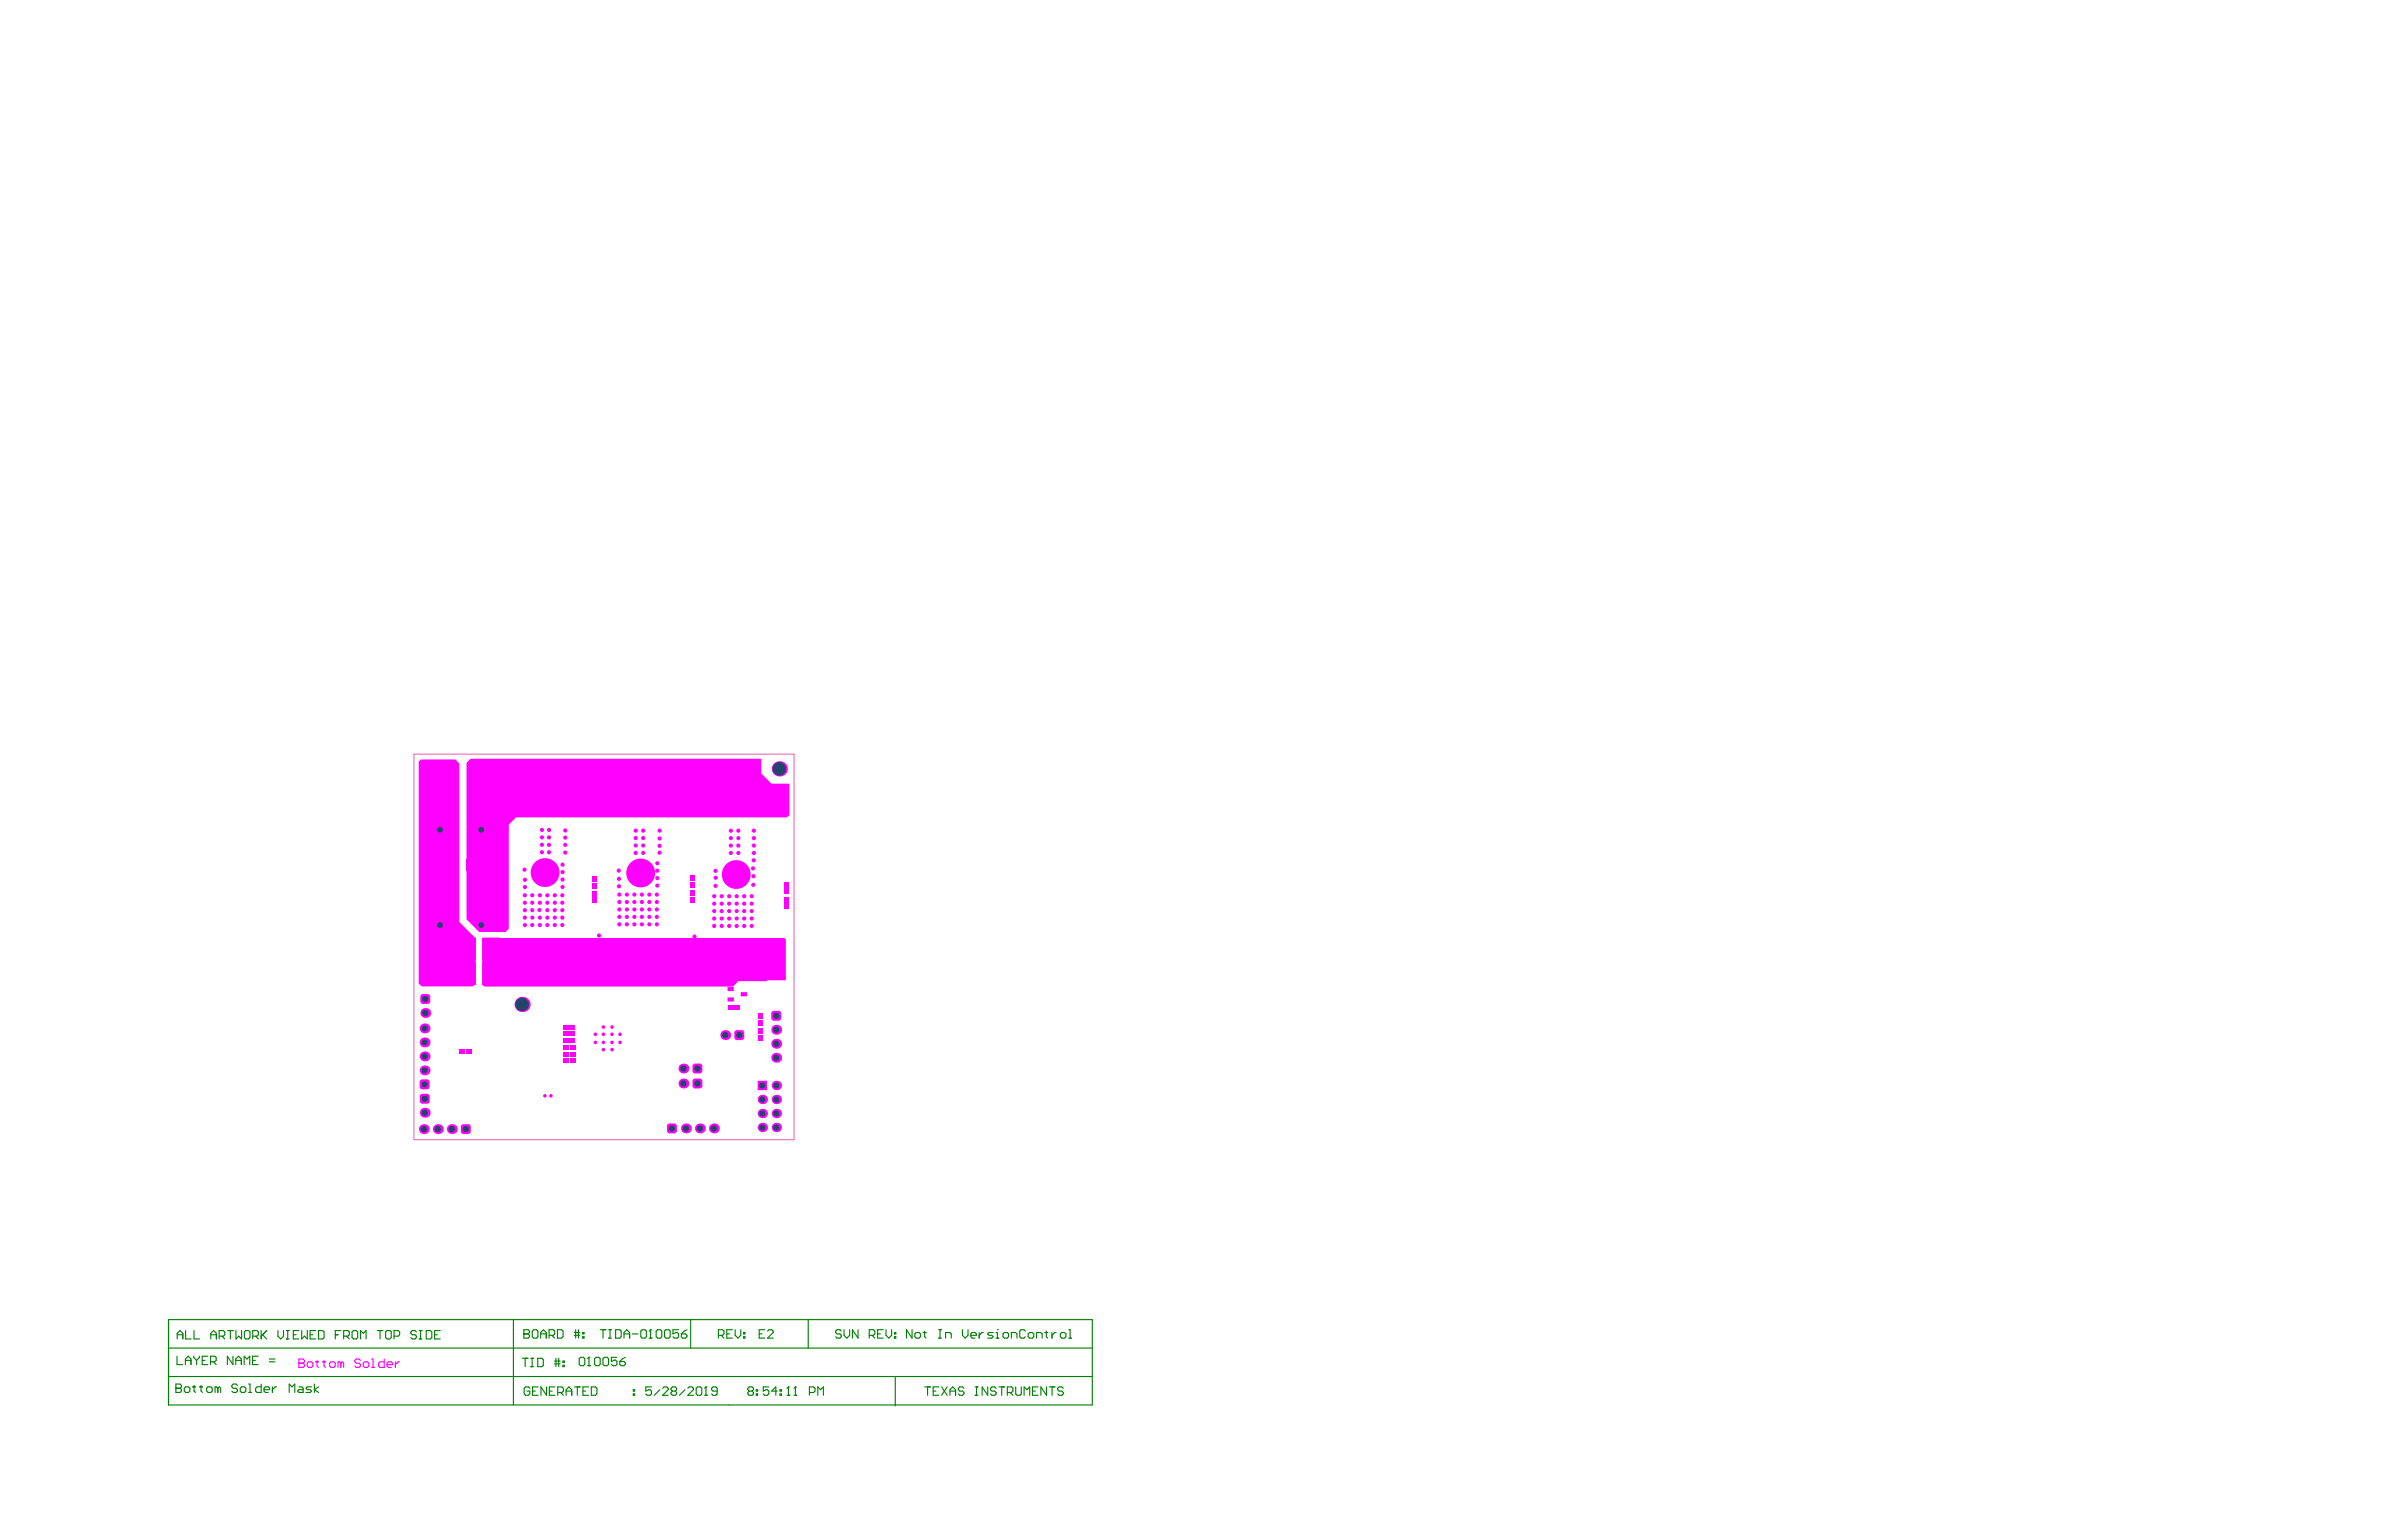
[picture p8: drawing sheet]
<svg xmlns="http://www.w3.org/2000/svg" width="432mm" height="279mm" viewBox="0 0 432 279" stroke-linecap="round" stroke-linejoin="round" font-family="sans-serif">
<path d="M75 136.7h68.9v70h-68.9z" fill="none" stroke="#e85dac" stroke-width=".18"/>
<g fill="none" stroke="#008000" stroke-width=".2">
<path d="M30.5 239.3h167.5v15.4h-167.5zM93.1 239.3v15.4M125.2 239.3v5.1M146.5 239.3v5.1M30.5 249.6h167.5M30.5 244.4h167.5M31.9 251.7h.1M31.9 251h.7l.3 .2v.3l-.3 .2 .3 .3v.2l-.3 .3h-.7zM31.9 251.7h.7M32.1 245.9v1.5h1M32.1 242.8v-1l.5-.5 .5 .5v1M32.1 242h1"/>
<path d="M33.6 247.4v-1l.5-.5 .5 .5v1M33.6 246.7h1M33.6 241.3v1.5h1.1M33.7 251.5h.5l.2 .2v.5l-.2 .3h-.5l-.3-.3v-.5zM34.9 251.5h.5M35.1 245.9v.3l.5 .5M35.2 241.3v1.5h1M35.2 251.2v1l.2 .3M35.6 246.7v.7M36.1 245.9v.3l-.5 .5M36.2 251.5h.5M36.4 251.2v1l.3 .3"/>
<path d="M36.7 246.7h.5M37.7 245.9h-1v1.5h1M37.7 251.5h.5l.3 .2v.5l-.3 .3h-.5l-.2-.3v-.5zM38.2 246.9h.7l.3-.2v-.5l-.3-.3h-.7v1.5M38.2 242.8v-1l.5-.5 .5 .5v1M38.2 242h1M38.7 246.9l.5 .5M39.5 251.7l.2-.2 .3 .2v.8M39.5 251.7l-.3-.2h-.2v1M39.5 251.7v.8M39.7 242.3h.8l.2-.3v-.5l-.2-.2h-.8v1.5M40.2 242.3l.5 .5"/>
<path d="M41.3 241.3h1M41.8 241.3v1.5M42.2 245.9v1.5l-1-1.5v1.5M42.7 246.7h1.1M42.7 247.4v-1l.5-.5 .6 .5v1M42.8 241.3v1.5l.5-.5 .5 .5v-1.5M43 251.2l-.2-.2h-.5l-.3 .2v.3l.3 .2h.5l.2 .3v.2l-.2 .3h-.5l-.3-.3M43.8 251.5h.5l.3 .2v.5l-.3 .3h-.5l-.3-.3v-.5zM44.3 247.4v-1.5l.5 .5 .5-.5v1.5M44.3 241.5l.3-.2h.5l.2 .2v1l-.2 .3h-.5l-.3-.3zM45.1 252.5h.5M45.1 251h.2v1.5"/>
<path d="M45.8 246.7h.5M45.8 242.3h.8l.2-.3v-.5l-.2-.2h-.8v1.5M46.3 242.3l.5 .5M46.8 245.9h-1v1.5h1M47.3 241.3v1.5M47.4 251v1.5h-.8l-.3-.3v-.5l.3-.2h.8M47.6 242l.8 .8M47.9 252h1v-.3l-.3-.2h-.5l-.2 .2v.5l.2 .3h.5M48.4 241.3l-1.1 1M48.8 246.9h1M48.8 246.4h1M49.4 251.5v1"/>
<path d="M50.1 251.5h-.2l-.5 .5M50.4 241.3v1l.5 .5 .5-.5v-1M51.9 242.8h.5M51.9 241.3h.5M52.2 241.3v1.5M52.4 252.5v-1.5l.5 .5 .5-.5v1.5M53.2 242h.5M54.2 241.3h-1v1.5h1M54.2 251.5h.5l.3 .2v.8h-.8l-.3-.3 .3-.2h.8M54.7 241.3v1.5l.5-.5 .5 .5v-1.5M56.2 242h.5M56.5 251.5h-.8l-.2 .2 .2 .3h.5l.3 .2-.3 .3h-.7"/>
<path d="M57 251v1.5M57.2 241.3h-1v1.5h1M57.7 241.3h.8l.3 .2v1l-.3 .3h-.8zM57.7 251.5l-.7 .5 .7 .5M60.8 242h.5M61.8 241.3h-1v1.5M62.3 242.3h.8l.2-.3v-.5l-.2-.2h-.8v1.5M62.8 242.3l.5 .5M64.1 241.3h.5l.2 .2v1l-.2 .3h-.5l-.3-.3v-1zM65.3 242.8v-1.5l.6 .5 .5-.5v1.5M68.4 241.3h1M68.9 241.3v1.5"/>
<path d="M69.9 241.5l.3-.2h.5l.2 .2v1l-.2 .3h-.5l-.3-.3zM71.4 242.3h.8l.2-.3v-.5l-.2-.2h-.8v1.5M75.5 241.5l-.3-.2h-.5l-.2 .2v.3l.2 .2h.5l.3 .3v.2l-.3 .3h-.5l-.2-.3M76 242.8h.5M76 241.3h.5M76.2 241.3v1.5M77.3 241.3h.7l.3 .2v1l-.3 .3h-.7zM78.8 242h.5M79.8 241.3h-1v1.5h1M94.7 246.3h1M95 241.9h.1M95 241.1h.7l.3 .3v.2l-.3 .3 .3 .2v.3l-.3 .2h-.7z"/>
<path d="M95 241.9h.7M95.2 246.3v1.5M96 251.7l-.2-.2h-.5l-.3 .2v1l.3 .3h.5l.2-.3v-.5h-.5M96.2 246.3h.5M96.2 247.8h.5M96.5 246.3v1.5M96.5 241.4l.2-.3h.6l.2 .3v1l-.2 .2h-.6l-.2-.2zM96.5 252.2h.5M97.5 246.3h.7l.3 .2v1l-.3 .3h-.7zM97.6 251.5h-1.1v1.5h1.1M98 241.9h1M98 242.6v-1l.5-.5 .5 .5v1"/>
<path d="M99.1 251.5v1.5l-1-1.5v1.5M99.5 242.1h.8l.2-.2v-.5l-.2-.3h-.8v1.5M99.6 252.2h.5M100 242.1l.5 .5M100.5 246.8h1M100.5 247.3h1M100.6 251.5h-1v1.5h1M100.8 246.3v1.5M101.1 241.1h.7l.3 .3v1l-.3 .2h-.7zM101.1 252.5h.8l.2-.3v-.5l-.2-.2h-.8v1.5M101.3 246.3v1.5M101.6 252.5l.5 .5"/>
<path d="M102 247.5h.3v.3h-.3zM102 246.8h.3v.2h-.3zM102.6 252.2h1M102.6 253v-1l.5-.5 .5 .5v1M104.1 242.1h1M104.1 241.6h1M104.1 251.5h1.1M104.4 241.1v1.5M104.7 251.5v1.5M104.9 241.1v1.5M105.2 246.1h.6l.2 .3v1l-.2 .2h-.6l-.2-.2v-1zM105.6 242.4h.3v.2h-.3z"/>
<path d="M105.6 241.6h.3v.3h-.3zM105.7 252.2h.5M106.5 247.6h.5M106.7 251.5h-1v1.5h1M106.8 246.1h.1M106.8 246.1v1.5M106.8 246.1l-.3 .3M107.2 251.5h.8l.2 .2v1l-.2 .3h-.8zM108 246.1h.5l.3 .3v1l-.3 .2h-.5l-.2-.2v-1zM108.8 241.1h1M109.3 241.1v1.5M109.6 246.1h.5l.2 .3v1l-.2 .2h-.5l-.3-.2v-1z"/>
<path d="M110.3 241.1h.5M110.3 242.6h.5M110.6 241.1v1.5M111.6 241.1h.8l.2 .3v1l-.2 .2h-.8zM111.8 246.1h-1v.8l.5-.3h.3l.2 .3v.5l-.2 .2h-.5l-.3-.2M112.3 246.9h.8l.3 .2v.3l-.3 .2h-.5l-.3-.2zM113.1 241.9h1M113.1 242.6v-1l.5-.5 .5 .5v1M113.4 246.1l-.5 .3-.6 .5M114.6 241.9h1.1M114.8 252.7h.3v.3h-.3zM114.8 252h.3v.2h-.3z"/>
<path d="M116.2 241.4l.2-.3h.5l.3 .3v1l-.3 .2h-.5l-.2-.2zM117.7 242.6h.5M117.9 241.1h.1M117.9 241.1v1.5M117.9 241.1l-.2 .3M118.1 251.5h-1v.7l.5-.2h.2l.3 .2v.5l-.3 .3h-.5l-.2-.3M118.9 241.4l.3-.3h.5l.3 .3v1l-.3 .2h-.5l-.3-.2zM119.6 252l-1 1M120.1 251.7l.3-.2h.5l.2 .2v.3l-1 1h1M120.5 241.4l.2-.3h.5l.3 .3v1l-.3 .2h-.5l-.2-.2zM121.9 252.2l-.3-.2v-.3l.3-.2h.5l.3 .2v.3l-.3 .2M121.9 252.2l-.3 .3v.2l.3 .3h.5l.3-.3v-.2l-.3-.3"/>
<path d="M121.9 252.2h.5M123 241.1h-1v.8l.5-.3h.3l.2 .3v.5l-.2 .2h-.6l-.2-.2M123.5 241.9h.8l.2 .2v.3l-.2 .2h-.5l-.3-.2zM124.2 252l-1 1M124.5 241.1l-.5 .3-.5 .5M124.7 251.7l.2-.2h.5l.3 .2v.3l-1 1h1M126.2 251.7l.3-.2h.5l.2 .2v1l-.2 .3h-.5l-.3-.3zM127.7 253h.5M128 251.5h.1M128 251.5v1.5M128 251.5l-.3 .2M130 252.2h-.8l-.2-.2v-.3l.2-.2h.6l.2 .2v1l-.2 .3h-.6l-.2-.3"/>
<path d="M130.2 242.1h.8l.2-.2v-.5l-.2-.3h-.8v1.5M130.7 242.1l.5 .5M131.7 241.9h.6M132.8 241.1h-1.1v1.5h1.1M133.3 241.1v1l.5 .5 .5-.5v-1M134.8 242.4h.2v.2h-.2zM134.8 241.6h.2v.3h-.2zM135.8 252.2l-.2-.2v-.3l.2-.2h.5l.3 .2v.3l-.3 .2M135.8 252.2l-.2 .3v.2l.2 .3h.5l.3-.3v-.2l-.3-.3M135.8 252.2h.5M137.1 252.7h.2v.3h-.2zM137.1 252h.2v.2h-.2z"/>
<path d="M137.6 241.9h.5M138.6 241.1h-1v1.5h1M139.1 241.4l.3-.3h.5l.3 .3v.2l-1.1 1h1.1M139.4 251.5h-1v.7l.5-.2h.2l.3 .2v.5l-.3 .3h-.5l-.2-.3M140.9 252.2h-1l.7-.7v1.5M141.4 252.7h.3v.3h-.3zM141.4 252h.3v.2h-.3zM142.7 253h.5M142.9 251.5h.1M142.9 251.5v1.5M142.9 251.5l-.2 .2M143.9 253h.5"/>
<path d="M144.2 251.5h.1M144.2 251.5v1.5M144.2 251.5l-.3 .2M146.7 252.5h.8l.2-.3v-.5l-.2-.2h-.8v1.5M148.2 253v-1.5l.6 .5 .5-.5v1.5M152.5 241.4l-.3-.3h-.5l-.2 .3v.2l.2 .3h.5l.3 .2v.3l-.3 .2h-.5l-.2-.2M153 241.1v1l.5 .5 .5-.5v-1M155.5 241.1v1.5l-1-1.5v1.5M157.6 242.1h.7l.3-.2v-.5l-.3-.3h-.7v1.5M158.1 242.1l.5 .5M159.1 241.9h.5M160.1 241.1h-1v1.5h1"/>
<path d="M160.6 241.1v1l.5 .5 .5-.5v-1M162.1 242.4h.3v.2h-.3zM162.1 241.6h.3v.3h-.3zM162.3 249.8v5.1M165.3 241.1v1.5l-1-1.5v1.5M166.1 241.6h.5l.3 .3v.5l-.3 .2h-.5l-.3-.2v-.5zM167.4 241.6h.5M167.6 241.4v1l.3 .2M167.6 251.5h1.1M168.1 251.5v1.5M169.2 252.2h.5M170.2 241.1h.5"/>
<path d="M170.2 242.6h.5M170.2 251.5h-1v1.5h1M170.4 241.1v1.5M170.7 251.5l1 1.5M171.4 242.6v-1h.8l.2 .3v.7M171.7 251.5l-1 1.5M172.2 252.2h1M172.2 253v-1l.5-.5 .5 .5v1M174.5 241.1v1l.5 .5 .5-.5v-1M174.7 251.7l-.2-.2h-.5l-.3 .2v.3l.3 .2h.5l.2 .3v.2l-.2 .3h-.5l-.3-.3M176 242.1h1v-.2l-.3-.3h-.5l-.2 .3v.5l.2 .2h.5M176.8 251.5h.5"/>
<path d="M176.8 253h.5M177 251.5v1.5M177.5 241.6v1M178.3 241.6h-.3l-.5 .5M179.1 251.5v1.5l-1.1-1.5v1.5M180 241.6h-.7l-.3 .3 .3 .2h.5l.2 .3-.2 .2h-.8M180.5 242.6h.6M180.5 241.6h.3v1M180.6 251.7l-.3-.2h-.5l-.2 .2v.3l.2 .2h.5l.3 .3v.2l-.3 .3h-.5l-.2-.3M180.8 241.1h.1M181.1 251.5h1M181.6 251.5v1.5"/>
<path d="M182.1 241.6h.5l.2 .3v.5l-.2 .2h-.5l-.3-.2v-.5zM182.6 252.5h.8l.2-.3v-.5l-.2-.2h-.8v1.5M183.1 252.5l.5 .5M183.3 242.6v-1h.8l.3 .3v.7M184.1 251.5v1.2l.3 .3h.5l.2-.3v-1.2M185.6 253v-1.5l.6 .5 .5-.5v1.5M185.9 241.4l-.3-.3h-.5l-.2 .3v1l.2 .2h.5l.3-.2M186.6 241.6h.5l.3 .3v.5l-.3 .2h-.5l-.2-.2v-.5zM187.2 252.2h.5M187.9 242.6v-1h.8l.2 .3v.7M188.2 251.5h-1v1.5h1M189.4 241.6h.5"/>
<path d="M189.7 241.4v1l.2 .2M189.7 251.5v1.5l-1-1.5v1.5M190.2 251.5h1M190.7 241.6v1M190.7 251.5v1.5M191.5 241.6h-.3l-.5 .5M192.5 241.6h.5l.2 .3v.5l-.2 .2h-.5l-.3-.2v-.5zM192.7 251.7l-.2-.2h-.5l-.3 .2v.3l.3 .2h.5l.2 .3v.2l-.2 .3h-.5l-.3-.3M193.7 241.1h.3v1.5M193.7 242.6h.5"/>
</g>
<g fill="#f0f">
<path d="M76.3 137.7h6.2l.8 .7v28.8l2.9 2.9v8.4l-.5 .4h-9.3l-.5-.6v-40.2z"/>
<path d="M87.4 170.2l.1-.1h54.7l.3 .2v7.4h-3.5l-.1 .2h-5.1l-.9 1h-45.1l-.4-.4z"/>
<path d="M85.3 137.6h52.7v2.6l1.8 1.9h3.3v5.7l-.4 .4h-49.1l-1.4 1.3v18.9l-.5 .6h-4.8l-2.3-2.3v-28.4z"/>
</g>
<g fill="none" stroke="#f0f" stroke-width=".2">
<path d="M54.2 247.2h.1M54.2 246.4h.7l.3 .3v.2l-.3 .3 .3 .2v.3l-.3 .2h-.7zM54.2 247.2h.7M56 246.9h.5l.2 .3v.5l-.2 .2h-.5l-.3-.2v-.5zM57.2 246.9h.5M57.5 246.7v1l.2 .2M58.5 246.9h.5M58.7 246.7v1l.3 .2M60 246.9h.5l.3 .3v.5l-.3 .2h-.5l-.2-.2v-.5zM61.8 247.2l-.3-.3h-.2v1M61.8 247.2v.7M61.8 247.2l.2-.3 .3 .3v.7"/>
<path d="M65.3 246.7l-.2-.3h-.5l-.3 .3v.2l.3 .3h.5l.2 .2v.3l-.2 .2h-.5l-.3-.2M66.1 246.9h.5l.3 .3v.5l-.3 .2h-.5l-.3-.2v-.5zM67.4 247.9h.5M67.4 246.4h.2v1.5M69.6 246.4v1.5h-.7l-.3-.2v-.5l.3-.3h.7M70.2 247.4h1v-.2l-.3-.3h-.5l-.2 .3v.5l.2 .2h.5M71.7 246.9v1M72.4 246.9h-.2l-.5 .5"/>
</g>
<g fill="#f0f">
<circle cx="109.9" cy="141.4" r=".38"/>
<circle cx="109.9" cy="145.5" r=".38"/>
<circle cx="109.9" cy="144.2" r=".38"/>
<circle cx="109.9" cy="142.8" r=".38"/>
<circle cx="109.9" cy="140.1" r=".38"/>
<circle cx="126.4" cy="141.3" r=".38"/>
<circle cx="126.4" cy="145.4" r=".38"/>
<circle cx="126.4" cy="144.1" r=".38"/>
<circle cx="126.4" cy="142.7" r=".38"/>
<circle cx="126.4" cy="140.1" r=".38"/>
<circle cx="124.7" cy="141.2" r=".38"/>
<circle cx="124.7" cy="145.4" r=".38"/>
<circle cx="124.7" cy="144" r=".38"/>
<circle cx="124.7" cy="142.7" r=".38"/>
<circle cx="124.7" cy="140" r=".38"/>
<circle cx="108.3" cy="141.3" r=".38"/>
<circle cx="108.3" cy="145.4" r=".38"/>
<circle cx="108.3" cy="144.1" r=".38"/>
<circle cx="108.3" cy="142.7" r=".38"/>
<circle cx="108.3" cy="140" r=".38"/>
<circle cx="90.6" cy="140.9" r=".38"/>
<circle cx="88.7" cy="140.9" r=".38"/>
<circle cx="92.6" cy="140.9" r=".38"/>
<circle cx="125.9" cy="169.8" r=".38"/>
<circle cx="109.6" cy="147.3" r=".38"/>
<circle cx="95.2" cy="167.7" r=".38"/>
<circle cx="96.5" cy="166.4" r=".38"/>
<circle cx="97.8" cy="165" r=".38"/>
<circle cx="109.6" cy="170.4" r=".38"/>
<circle cx="108.6" cy="169.6" r=".38"/>
<circle cx="136.6" cy="156" r=".38"/>
<circle cx="129.7" cy="160.6" r=".38"/>
<circle cx="136.6" cy="160.4" r=".38"/>
<circle cx="102.5" cy="176.9" r=".38"/>
<circle cx="102.5" cy="175.4" r=".38"/>
<circle cx="102.5" cy="173.8" r=".38"/>
<circle cx="102.5" cy="172.3" r=".38"/>
<circle cx="102.5" cy="170.8" r=".38"/>
<circle cx="100" cy="170.8" r=".38"/>
<circle cx="100" cy="172.3" r=".38"/>
<circle cx="100" cy="173.8" r=".38"/>
<circle cx="100" cy="175.4" r=".38"/>
<circle cx="98.6" cy="176.9" r=".38"/>
<circle cx="98.6" cy="175.4" r=".38"/>
<circle cx="98.6" cy="173.8" r=".38"/>
<circle cx="98.6" cy="172.3" r=".38"/>
<circle cx="98.6" cy="170.8" r=".38"/>
<circle cx="104.3" cy="176.9" r=".38"/>
<circle cx="104.3" cy="175.4" r=".38"/>
<circle cx="104.3" cy="173.8" r=".38"/>
<circle cx="104.3" cy="172.3" r=".38"/>
<circle cx="104.3" cy="170.8" r=".38"/>
<circle cx="106" cy="176.9" r=".38"/>
<circle cx="106" cy="175.4" r=".38"/>
<circle cx="106" cy="173.9" r=".38"/>
<circle cx="106" cy="172.3" r=".38"/>
<circle cx="106" cy="170.8" r=".38"/>
<circle cx="107.5" cy="176.9" r=".38"/>
<circle cx="107.5" cy="175.4" r=".38"/>
<circle cx="107.5" cy="173.8" r=".38"/>
<circle cx="107.5" cy="172.3" r=".38"/>
<circle cx="107.5" cy="170.8" r=".38"/>
<circle cx="101.2" cy="172.3" r=".38"/>
<circle cx="101.2" cy="170.8" r=".38"/>
<circle cx="119.8" cy="176.8" r=".38"/>
<circle cx="119.8" cy="175.3" r=".38"/>
<circle cx="119.8" cy="173.7" r=".38"/>
<circle cx="119.8" cy="172.2" r=".38"/>
<circle cx="119.8" cy="170.7" r=".38"/>
<circle cx="117.4" cy="170.7" r=".38"/>
<circle cx="117.4" cy="172.2" r=".38"/>
<circle cx="117.4" cy="173.7" r=".38"/>
<circle cx="117.4" cy="175.3" r=".38"/>
<circle cx="117.4" cy="176.8" r=".38"/>
<circle cx="116" cy="176.8" r=".38"/>
<circle cx="116" cy="175.3" r=".38"/>
<circle cx="116" cy="173.7" r=".38"/>
<circle cx="116" cy="172.2" r=".38"/>
<circle cx="116" cy="170.7" r=".38"/>
<circle cx="121.6" cy="176.8" r=".38"/>
<circle cx="121.6" cy="175.3" r=".38"/>
<circle cx="121.6" cy="173.7" r=".38"/>
<circle cx="121.6" cy="172.2" r=".38"/>
<circle cx="121.6" cy="170.7" r=".38"/>
<circle cx="123.3" cy="176.8" r=".38"/>
<circle cx="123.3" cy="175.3" r=".38"/>
<circle cx="123.3" cy="173.8" r=".38"/>
<circle cx="123.3" cy="172.2" r=".38"/>
<circle cx="123.3" cy="170.7" r=".38"/>
<circle cx="124.7" cy="176.8" r=".38"/>
<circle cx="125.3" cy="175.3" r=".38"/>
<circle cx="125.3" cy="173.8" r=".38"/>
<circle cx="125.3" cy="172.3" r=".38"/>
<circle cx="125.3" cy="170.7" r=".38"/>
<circle cx="118.6" cy="172.2" r=".38"/>
<circle cx="118.6" cy="170.7" r=".38"/>
<circle cx="135.3" cy="170.9" r=".38"/>
<circle cx="135.3" cy="172.4" r=".38"/>
<circle cx="141.8" cy="170.9" r=".38"/>
<circle cx="141.8" cy="172.5" r=".38"/>
<circle cx="141.8" cy="174" r=".38"/>
<circle cx="141.8" cy="175.5" r=".38"/>
<circle cx="141.8" cy="177" r=".38"/>
<circle cx="140.1" cy="170.9" r=".38"/>
<circle cx="140.1" cy="172.4" r=".38"/>
<circle cx="140.1" cy="174" r=".38"/>
<circle cx="140.1" cy="175.5" r=".38"/>
<circle cx="140.1" cy="177" r=".38"/>
<circle cx="138.3" cy="170.9" r=".38"/>
<circle cx="138.3" cy="172.4" r=".38"/>
<circle cx="138.3" cy="173.9" r=".38"/>
<circle cx="138.3" cy="175.5" r=".38"/>
<circle cx="138.3" cy="177" r=".38"/>
<circle cx="132.7" cy="170.9" r=".38"/>
<circle cx="132.7" cy="172.4" r=".38"/>
<circle cx="132.7" cy="173.9" r=".38"/>
<circle cx="132.7" cy="175.5" r=".38"/>
<circle cx="134.1" cy="177" r=".38"/>
<circle cx="134.1" cy="175.5" r=".38"/>
<circle cx="134.1" cy="173.9" r=".38"/>
<circle cx="134.1" cy="172.4" r=".38"/>
<circle cx="134.1" cy="170.9" r=".38"/>
<circle cx="116.1" cy="158.3" r="2.61"/>
<circle cx="121.6" cy="140" r=".38"/>
<circle cx="121.6" cy="142.7" r=".38"/>
<circle cx="121.6" cy="144" r=".38"/>
<circle cx="121.6" cy="145.4" r=".38"/>
<circle cx="121.6" cy="141.2" r=".38"/>
<circle cx="105" cy="141.3" r=".38"/>
<circle cx="105" cy="145.4" r=".38"/>
<circle cx="105" cy="144.1" r=".38"/>
<circle cx="105" cy="142.7" r=".38"/>
<circle cx="105" cy="140.1" r=".38"/>
<circle cx="90.7" cy="159.9" r=".38"/>
<circle cx="90.7" cy="162.3" r=".38"/>
<circle cx="90.7" cy="164.6" r=".38"/>
<circle cx="90.7" cy="155.5" r=".38"/>
<circle cx="90.7" cy="157.6" r=".38"/>
<circle cx="90.7" cy="152.8" r=".38"/>
<circle cx="92.6" cy="146" r=".38"/>
<circle cx="92.6" cy="142.5" r=".38"/>
<circle cx="92.6" cy="144.4" r=".38"/>
<circle cx="92.6" cy="147.7" r=".38"/>
<circle cx="82.1" cy="144.4" r=".38"/>
<circle cx="82.1" cy="146" r=".38"/>
<circle cx="82.1" cy="147.7" r=".38"/>
<circle cx="82.1" cy="142.5" r=".38"/>
<circle cx="82.1" cy="155.5" r=".38"/>
<circle cx="82.1" cy="152.9" r=".38"/>
<circle cx="82.1" cy="159.9" r=".38"/>
<circle cx="82.1" cy="164.6" r=".38"/>
<circle cx="82.1" cy="162.3" r=".38"/>
<circle cx="82.1" cy="157.6" r=".38"/>
<circle cx="98.8" cy="198.7" r=".33"/>
<circle cx="99.9" cy="198.7" r=".33"/>
<circle cx="89.2" cy="152.8" r=".38"/>
<circle cx="87.3" cy="152.8" r=".38"/>
<circle cx="89.2" cy="157.6" r=".38"/>
<circle cx="89.2" cy="155.5" r=".38"/>
<circle cx="87.3" cy="157.6" r=".38"/>
<circle cx="87.3" cy="155.5" r=".38"/>
<circle cx="123" cy="140" r=".38"/>
<circle cx="106.6" cy="140" r=".38"/>
<circle cx="123" cy="142.9" r=".38"/>
<circle cx="123" cy="144.2" r=".38"/>
<circle cx="123" cy="145.6" r=".38"/>
<circle cx="123" cy="141.5" r=".38"/>
<circle cx="106.6" cy="142.7" r=".38"/>
<circle cx="106.6" cy="144.1" r=".38"/>
<circle cx="106.6" cy="145.4" r=".38"/>
<circle cx="106.6" cy="141.3" r=".38"/>
<circle cx="90.6" cy="147.7" r=".38"/>
<circle cx="88.7" cy="147.7" r=".38"/>
<circle cx="88.7" cy="144.4" r=".38"/>
<circle cx="88.7" cy="142.5" r=".38"/>
<circle cx="88.7" cy="146" r=".38"/>
<circle cx="90.6" cy="144.4" r=".38"/>
<circle cx="90.6" cy="142.5" r=".38"/>
<circle cx="90.6" cy="146" r=".38"/>
<circle cx="87.3" cy="164.6" r=".38"/>
<circle cx="87.3" cy="162.3" r=".38"/>
<circle cx="89.2" cy="164.6" r=".38"/>
<circle cx="89.2" cy="162.3" r=".38"/>
<circle cx="87.3" cy="159.9" r=".38"/>
<circle cx="89.2" cy="159.9" r=".38"/>
<circle cx="112.2" cy="157.9" r=".38"/>
<circle cx="95.1" cy="157.7" r=".38"/>
<circle cx="96.5" cy="162.3" r=".38"/>
<circle cx="99.2" cy="162.3" r=".38"/>
<circle cx="100.6" cy="162.3" r=".38"/>
<circle cx="101.9" cy="162.3" r=".38"/>
<circle cx="95.1" cy="162.3" r=".38"/>
<circle cx="97.9" cy="162.3" r=".38"/>
<circle cx="97.9" cy="163.7" r=".38"/>
<circle cx="95.1" cy="163.7" r=".38"/>
<circle cx="101.9" cy="163.7" r=".38"/>
<circle cx="100.6" cy="163.7" r=".38"/>
<circle cx="99.2" cy="163.7" r=".38"/>
<circle cx="96.5" cy="163.7" r=".38"/>
<circle cx="95.1" cy="165" r=".38"/>
<circle cx="101.9" cy="165" r=".38"/>
<circle cx="100.6" cy="165" r=".38"/>
<circle cx="99.2" cy="165" r=".38"/>
<circle cx="96.5" cy="165" r=".38"/>
<circle cx="97.9" cy="166.4" r=".38"/>
<circle cx="95.1" cy="166.4" r=".38"/>
<circle cx="100.6" cy="166.4" r=".38"/>
<circle cx="99.2" cy="166.4" r=".38"/>
<circle cx="97.9" cy="167.7" r=".38"/>
<circle cx="101.9" cy="167.7" r=".38"/>
<circle cx="100.6" cy="167.7" r=".38"/>
<circle cx="99.2" cy="167.7" r=".38"/>
<circle cx="96.5" cy="167.7" r=".38"/>
<circle cx="130.8" cy="167.9" r=".38"/>
<circle cx="133.5" cy="167.9" r=".38"/>
<circle cx="134.9" cy="167.9" r=".38"/>
<circle cx="136.3" cy="167.9" r=".38"/>
<circle cx="129.5" cy="167.9" r=".38"/>
<circle cx="132.2" cy="167.9" r=".38"/>
<circle cx="130.8" cy="166.5" r=".38"/>
<circle cx="133.5" cy="166.5" r=".38"/>
<circle cx="134.9" cy="166.5" r=".38"/>
<circle cx="136.3" cy="166.5" r=".38"/>
<circle cx="129.5" cy="166.5" r=".38"/>
<circle cx="132.2" cy="166.5" r=".38"/>
<circle cx="130.8" cy="165.2" r=".38"/>
<circle cx="133.5" cy="165.2" r=".38"/>
<circle cx="134.9" cy="165.2" r=".38"/>
<circle cx="136.3" cy="165.2" r=".38"/>
<circle cx="129.5" cy="165.2" r=".38"/>
<circle cx="132.2" cy="165.2" r=".38"/>
<circle cx="130.8" cy="163.8" r=".38"/>
<circle cx="133.5" cy="163.8" r=".38"/>
<circle cx="134.9" cy="163.8" r=".38"/>
<circle cx="136.3" cy="163.8" r=".38"/>
<circle cx="129.5" cy="163.8" r=".38"/>
<circle cx="132.2" cy="163.8" r=".38"/>
<circle cx="132.2" cy="162.5" r=".38"/>
<circle cx="129.5" cy="162.5" r=".38"/>
<circle cx="136.3" cy="162.5" r=".38"/>
<circle cx="134.9" cy="162.5" r=".38"/>
<circle cx="133.5" cy="162.5" r=".38"/>
<circle cx="130.8" cy="162.5" r=".38"/>
<circle cx="116.4" cy="167.6" r=".38"/>
<circle cx="117.7" cy="167.6" r=".38"/>
<circle cx="112.3" cy="167.6" r=".38"/>
<circle cx="115" cy="167.6" r=".38"/>
<circle cx="116.4" cy="166.2" r=".38"/>
<circle cx="117.7" cy="166.2" r=".38"/>
<circle cx="119.1" cy="166.2" r=".38"/>
<circle cx="112.3" cy="166.2" r=".38"/>
<circle cx="115" cy="166.2" r=".38"/>
<circle cx="116.4" cy="164.9" r=".38"/>
<circle cx="117.7" cy="164.9" r=".38"/>
<circle cx="119.1" cy="164.9" r=".38"/>
<circle cx="112.3" cy="164.9" r=".38"/>
<circle cx="115" cy="164.9" r=".38"/>
<circle cx="116.4" cy="163.6" r=".38"/>
<circle cx="117.7" cy="163.6" r=".38"/>
<circle cx="119.1" cy="163.6" r=".38"/>
<circle cx="112.3" cy="163.6" r=".38"/>
<circle cx="115" cy="163.6" r=".38"/>
<circle cx="115" cy="162.2" r=".38"/>
<circle cx="112.3" cy="162.2" r=".38"/>
<circle cx="119.1" cy="162.2" r=".38"/>
<circle cx="117.7" cy="162.2" r=".38"/>
<circle cx="116.4" cy="162.2" r=".38"/>
<circle cx="96.6" cy="145.6" r=".38"/>
<circle cx="99.3" cy="145.6" r=".38"/>
<circle cx="100.7" cy="145.6" r=".38"/>
<circle cx="102.1" cy="145.6" r=".38"/>
<circle cx="95.3" cy="145.6" r=".38"/>
<circle cx="98" cy="145.6" r=".38"/>
<circle cx="96.6" cy="144.2" r=".38"/>
<circle cx="99.3" cy="144.2" r=".38"/>
<circle cx="100.7" cy="144.2" r=".38"/>
<circle cx="102.1" cy="144.2" r=".38"/>
<circle cx="95.3" cy="144.2" r=".38"/>
<circle cx="98" cy="144.2" r=".38"/>
<circle cx="96.6" cy="142.9" r=".38"/>
<circle cx="99.3" cy="142.9" r=".38"/>
<circle cx="100.7" cy="142.9" r=".38"/>
<circle cx="102.1" cy="142.9" r=".38"/>
<circle cx="95.3" cy="142.9" r=".38"/>
<circle cx="98" cy="142.9" r=".38"/>
<circle cx="96.6" cy="141.5" r=".38"/>
<circle cx="99.3" cy="141.5" r=".38"/>
<circle cx="100.7" cy="141.5" r=".38"/>
<circle cx="102.1" cy="141.5" r=".38"/>
<circle cx="95.3" cy="141.5" r=".38"/>
<circle cx="98" cy="141.5" r=".38"/>
<circle cx="98" cy="140.2" r=".38"/>
<circle cx="95.3" cy="140.2" r=".38"/>
<circle cx="102.1" cy="140.2" r=".38"/>
<circle cx="100.7" cy="140.2" r=".38"/>
<circle cx="99.3" cy="140.2" r=".38"/>
<circle cx="96.6" cy="140.2" r=".38"/>
<circle cx="113.1" cy="145.4" r=".38"/>
<circle cx="115.8" cy="145.4" r=".38"/>
<circle cx="117.2" cy="145.4" r=".38"/>
<circle cx="118.5" cy="145.4" r=".38"/>
<circle cx="111.7" cy="145.4" r=".38"/>
<circle cx="114.4" cy="145.4" r=".38"/>
<circle cx="113.1" cy="144" r=".38"/>
<circle cx="115.8" cy="144" r=".38"/>
<circle cx="117.2" cy="144" r=".38"/>
<circle cx="118.5" cy="144" r=".38"/>
<circle cx="111.7" cy="144" r=".38"/>
<circle cx="114.4" cy="144" r=".38"/>
<circle cx="113.1" cy="142.7" r=".38"/>
<circle cx="115.8" cy="142.7" r=".38"/>
<circle cx="117.2" cy="142.7" r=".38"/>
<circle cx="118.5" cy="142.7" r=".38"/>
<circle cx="111.7" cy="142.7" r=".38"/>
<circle cx="114.4" cy="142.7" r=".38"/>
<circle cx="113.1" cy="141.3" r=".38"/>
<circle cx="115.8" cy="141.3" r=".38"/>
<circle cx="117.2" cy="141.3" r=".38"/>
<circle cx="118.5" cy="141.3" r=".38"/>
<circle cx="111.7" cy="141.3" r=".38"/>
<circle cx="114.4" cy="141.3" r=".38"/>
<circle cx="114.4" cy="140" r=".38"/>
<circle cx="111.7" cy="140" r=".38"/>
<circle cx="118.5" cy="140" r=".38"/>
<circle cx="117.2" cy="140" r=".38"/>
<circle cx="115.8" cy="140" r=".38"/>
<circle cx="113.1" cy="140" r=".38"/>
<circle cx="130.8" cy="145.4" r=".38"/>
<circle cx="133.5" cy="145.4" r=".38"/>
<circle cx="134.9" cy="145.4" r=".38"/>
<circle cx="136.2" cy="145.4" r=".38"/>
<circle cx="129.5" cy="145.4" r=".38"/>
<circle cx="132.2" cy="145.4" r=".38"/>
<circle cx="130.8" cy="144.1" r=".38"/>
<circle cx="133.5" cy="144.1" r=".38"/>
<circle cx="134.9" cy="144.1" r=".38"/>
<circle cx="136.2" cy="144.1" r=".38"/>
<circle cx="129.5" cy="144.1" r=".38"/>
<circle cx="132.2" cy="144.1" r=".38"/>
<circle cx="130.8" cy="142.7" r=".38"/>
<circle cx="133.5" cy="142.7" r=".38"/>
<circle cx="134.9" cy="142.7" r=".38"/>
<circle cx="136.2" cy="142.7" r=".38"/>
<circle cx="129.5" cy="142.7" r=".38"/>
<circle cx="132.2" cy="142.7" r=".38"/>
<circle cx="130.8" cy="141.4" r=".38"/>
<circle cx="133.5" cy="141.4" r=".38"/>
<circle cx="134.9" cy="141.4" r=".38"/>
<circle cx="136.2" cy="141.4" r=".38"/>
<circle cx="129.5" cy="141.4" r=".38"/>
<circle cx="132.2" cy="141.4" r=".38"/>
<circle cx="132.2" cy="140" r=".38"/>
<circle cx="129.5" cy="140" r=".38"/>
<circle cx="136.2" cy="140" r=".38"/>
<circle cx="134.9" cy="140" r=".38"/>
<circle cx="133.5" cy="140" r=".38"/>
<circle cx="130.8" cy="140" r=".38"/>
<circle cx="136.5" cy="170.9" r=".38"/>
<circle cx="136.5" cy="172.4" r=".38"/>
<circle cx="136.5" cy="173.9" r=".38"/>
<circle cx="136.5" cy="175.5" r=".38"/>
<circle cx="136.5" cy="177" r=".38"/>
<circle cx="101.9" cy="166.4" r=".38"/>
<circle cx="119.1" cy="167.6" r=".38"/>
<circle cx="113.6" cy="162.2" r=".38"/>
<circle cx="113.6" cy="163.6" r=".38"/>
<circle cx="113.6" cy="164.9" r=".38"/>
<circle cx="113.6" cy="166.2" r=".38"/>
<circle cx="113.6" cy="167.6" r=".38"/>
<circle cx="132.5" cy="150.6" r=".38"/>
<circle cx="136.7" cy="150.6" r=".38"/>
<circle cx="133.8" cy="150.6" r=".38"/>
<circle cx="132.5" cy="152" r=".38"/>
<circle cx="136.7" cy="152" r=".38"/>
<circle cx="133.8" cy="152" r=".38"/>
<circle cx="132.5" cy="153.3" r=".38"/>
<circle cx="136.7" cy="153.3" r=".38"/>
<circle cx="133.8" cy="153.3" r=".38"/>
<circle cx="132.5" cy="154.7" r=".38"/>
<circle cx="136.7" cy="154.7" r=".38"/>
<circle cx="133.8" cy="154.7" r=".38"/>
<circle cx="129.7" cy="157.9" r=".38"/>
<circle cx="136.5" cy="157.5" r=".38"/>
<circle cx="136.6" cy="158.9" r=".38"/>
<circle cx="129.7" cy="159.2" r=".38"/>
<circle cx="115.2" cy="153.3" r=".38"/>
<circle cx="116.6" cy="152" r=".38"/>
<circle cx="115.2" cy="152" r=".38"/>
<circle cx="116.6" cy="150.6" r=".38"/>
<circle cx="119.6" cy="150.6" r=".38"/>
<circle cx="115.2" cy="150.6" r=".38"/>
<circle cx="99.5" cy="154.5" r=".38"/>
<circle cx="98.2" cy="154.5" r=".38"/>
<circle cx="99.5" cy="153.2" r=".38"/>
<circle cx="98.2" cy="153.2" r=".38"/>
<circle cx="99.5" cy="151.8" r=".38"/>
<circle cx="98.2" cy="151.8" r=".38"/>
<circle cx="99.5" cy="150.5" r=".38"/>
<circle cx="102.5" cy="150.6" r=".38"/>
<circle cx="98.2" cy="150.5" r=".38"/>
<circle cx="112.2" cy="159.3" r=".38"/>
<circle cx="112.2" cy="160.7" r=".38"/>
<circle cx="119.2" cy="156.5" r=".38"/>
<circle cx="119.2" cy="157.9" r=".38"/>
<circle cx="119.2" cy="159.2" r=".38"/>
<circle cx="119.2" cy="160.6" r=".38"/>
<circle cx="98.8" cy="158.2" r="2.61"/>
<circle cx="95.2" cy="159.5" r=".38"/>
<circle cx="95.2" cy="160.8" r=".38"/>
<circle cx="102" cy="156.8" r=".38"/>
<circle cx="102" cy="158.1" r=".38"/>
<circle cx="102" cy="159.5" r=".38"/>
<circle cx="102" cy="160.8" r=".38"/>
<circle cx="91" cy="171.6" r=".38"/>
<circle cx="91" cy="173.2" r=".38"/>
<circle cx="91" cy="174.9" r=".38"/>
<circle cx="77.2" cy="177.3" r=".38"/>
<circle cx="77.2" cy="173.3" r=".38"/>
<circle cx="77.2" cy="176" r=".38"/>
<circle cx="77.2" cy="174.6" r=".38"/>
<circle cx="78.7" cy="177.4" r=".38"/>
<circle cx="78.7" cy="173.3" r=".38"/>
<circle cx="78.7" cy="176" r=".38"/>
<circle cx="78.7" cy="174.7" r=".38"/>
<circle cx="80.6" cy="177.4" r=".38"/>
<circle cx="80.6" cy="173.3" r=".38"/>
<circle cx="80.6" cy="176" r=".38"/>
<circle cx="80.6" cy="174.7" r=".38"/>
<circle cx="82.2" cy="174.7" r=".38"/>
<circle cx="82.2" cy="173.4" r=".38"/>
<circle cx="82.2" cy="177.4" r=".38"/>
<circle cx="77.2" cy="172.1" r=".38"/>
<circle cx="77.2" cy="170.7" r=".38"/>
<circle cx="78.7" cy="172.1" r=".38"/>
<circle cx="78.7" cy="170.7" r=".38"/>
<circle cx="80.6" cy="172.1" r=".38"/>
<circle cx="80.6" cy="170.8" r=".38"/>
<circle cx="82.2" cy="172.1" r=".38"/>
<circle cx="82.2" cy="170.8" r=".38"/>
<circle cx="82.2" cy="176.1" r=".38"/>
<circle cx="80.6" cy="157.6" r=".38"/>
<circle cx="78.7" cy="157.6" r=".38"/>
<circle cx="77.2" cy="157.6" r=".38"/>
<circle cx="80.6" cy="162.3" r=".38"/>
<circle cx="80.6" cy="164.6" r=".38"/>
<circle cx="80.6" cy="159.9" r=".38"/>
<circle cx="78.7" cy="162.3" r=".38"/>
<circle cx="78.7" cy="164.6" r=".38"/>
<circle cx="78.7" cy="159.9" r=".38"/>
<circle cx="77.2" cy="162.3" r=".38"/>
<circle cx="77.2" cy="164.6" r=".38"/>
<circle cx="77.2" cy="159.9" r=".38"/>
<circle cx="80.6" cy="152.9" r=".38"/>
<circle cx="80.6" cy="155.5" r=".38"/>
<circle cx="78.7" cy="152.9" r=".38"/>
<circle cx="78.7" cy="155.5" r=".38"/>
<circle cx="77.2" cy="152.9" r=".38"/>
<circle cx="77.2" cy="155.5" r=".38"/>
<circle cx="80.6" cy="142.5" r=".38"/>
<circle cx="78.7" cy="142.5" r=".38"/>
<circle cx="77.2" cy="142.5" r=".38"/>
<circle cx="80.6" cy="147.7" r=".38"/>
<circle cx="80.6" cy="146" r=".38"/>
<circle cx="80.6" cy="144.4" r=".38"/>
<circle cx="78.7" cy="147.7" r=".38"/>
<circle cx="78.7" cy="146" r=".38"/>
<circle cx="78.7" cy="144.4" r=".38"/>
<circle cx="77.2" cy="147.7" r=".38"/>
<circle cx="77.2" cy="146" r=".38"/>
<circle cx="77.2" cy="144.4" r=".38"/>
<circle cx="133.5" cy="158.6" r="2.61"/>
<circle cx="115.2" cy="154.7" r=".38"/>
<circle cx="116.6" cy="153.3" r=".38"/>
<circle cx="116.6" cy="154.7" r=".38"/>
<circle cx="102.5" cy="151.9" r=".38"/>
<circle cx="102.5" cy="153.2" r=".38"/>
<circle cx="102.5" cy="154.6" r=".38"/>
<circle cx="119.6" cy="152" r=".38"/>
<circle cx="119.6" cy="153.4" r=".38"/>
<circle cx="119.6" cy="154.6" r=".38"/>
<circle cx="91" cy="176.4" r=".38"/>
<circle cx="112.4" cy="189" r=".33"/>
<circle cx="110.9" cy="189" r=".33"/>
<circle cx="107.9" cy="187.5" r=".33"/>
<circle cx="107.9" cy="189" r=".33"/>
<circle cx="110.9" cy="190.3" r=".33"/>
<circle cx="109.4" cy="190.3" r=".33"/>
<circle cx="109.4" cy="189" r=".33"/>
<circle cx="109.4" cy="186.2" r=".33"/>
<circle cx="112.4" cy="187.5" r=".33"/>
<circle cx="110.9" cy="186.2" r=".33"/>
<circle cx="109.4" cy="187.5" r=".33"/>
<circle cx="110.9" cy="187.5" r=".33"/>
<circle cx="126.9" cy="204.6" r=".9"/>
</g>
<circle cx="126.9" cy="204.6" r=".57" fill="#1f4769"/>
<circle cx="140.7" cy="196.8" r=".85" fill="#f0f"/>
<circle cx="140.7" cy="196.8" r=".55" fill="#1f4769"/>
<path d="M137.3 196h1.7v1.6l-1.6 .1z" fill-rule="evenodd" fill="#f0f"/>
<circle cx="138.2" cy="196.8" r=".55" fill="#1f4769"/>
<circle cx="140.7" cy="186.7" r=".9" fill="#f0f"/>
<circle cx="140.7" cy="186.7" r=".57" fill="#1f4769"/>
<circle cx="76.8" cy="204.7" r=".9" fill="#f0f"/>
<circle cx="76.8" cy="204.7" r=".57" fill="#1f4769"/>
<circle cx="77" cy="201.8" r=".9" fill="#f0f"/>
<circle cx="77" cy="201.8" r=".57" fill="#1f4769"/>
<path d="M76.6 195.7h.8l.5 .5v.8l-.5 .5h-.8l-.5-.5v-.8z" fill-rule="evenodd" fill="#f0f"/>
<g fill="#f0f">
<path d="M76.1 196.2h.5zM76.3 195.8l.3-.1v.5h-.5z"/>
<path d="M76.6 197v.5zM76.1 197h.5v.5l-.5-.2z"/>
<path d="M77.4 197h.5zM77.4 197h.5l-.3 .4-.2 .1z"/>
<path d="M77.4 195.7v.5zM77.4 195.7l.2 .1 .3 .4h-.5z"/>
</g>
<circle cx="77" cy="196.6" r=".55" fill="#1f4769"/>
<circle cx="77" cy="194.1" r=".9" fill="#f0f"/>
<circle cx="77" cy="194.1" r=".55" fill="#1f4769"/>
<circle cx="77.1" cy="183.7" r=".9" fill="#f0f"/>
<circle cx="77.1" cy="183.7" r=".57" fill="#1f4769"/>
<circle cx="77" cy="189" r=".9" fill="#f0f"/>
<circle cx="77" cy="189" r=".55" fill="#1f4769"/>
<circle cx="77" cy="186.5" r=".9" fill="#f0f"/>
<circle cx="77" cy="186.5" r=".55" fill="#1f4769"/>
<path d="M76.7 180.2h.8l.5 .5v.8l-.5 .5h-.8l-.5-.5v-.8z" fill-rule="evenodd" fill="#f0f"/>
<g fill="#f0f">
<path d="M77.5 181.5h.5zM77.5 181.5h.5l-.2 .5h-.3z"/>
<path d="M77.5 180.2v.5zM77.5 180.2l.3 .1 .2 .4h-.5z"/>
<path d="M76.2 180.7h.5zM76.4 180.3l.3-.1v.5h-.5z"/>
<path d="M76.7 181.5v.5zM76.2 181.5h.5v.5h-.3z"/>
</g>
<circle cx="77.1" cy="181.1" r=".57" fill="#1f4769"/>
<circle cx="79.4" cy="204.7" r=".9" fill="#f0f"/>
<circle cx="79.4" cy="204.7" r=".57" fill="#1f4769"/>
<circle cx="81.9" cy="204.7" r=".9" fill="#f0f"/>
<circle cx="81.9" cy="204.7" r=".57" fill="#1f4769"/>
<path d="M84 203.8h.9l.4 .5v.8l-.4 .5h-.9l-.5-.5v-.8z" fill-rule="evenodd" fill="#f0f"/>
<g fill="#f0f">
<path d="M84 205.1v.5zM83.5 205.1h.5v.5h-.2z"/>
<path d="M84.9 205.1h.4zM84.9 205.1h.4l-.2 .5h-.2z"/>
<path d="M84.9 203.8v.5zM84.9 203.8l.4 .3v.2h-.4z"/>
<path d="M83.5 204.3h.5zM83.8 203.9l.2-.1v.5h-.5z"/>
</g>
<circle cx="84.4" cy="204.7" r=".57" fill="#1f4769"/>
<circle cx="79.8" cy="167.7" r=".85" fill="#f0f"/>
<circle cx="79.8" cy="167.7" r=".52" fill="#1f4769"/>
<path d="M86.4 167l.1-.1h1.5l.1 .1v1.5l-.1 .1h-1.5l-.1-.1z" fill-rule="evenodd" fill="#f0f"/>
<g fill="#f0f">
<path d="M86.5 168.5v.1zM86.4 168.5l.1 .1z"/>
<path d="M88 168.5h.1zM88 168.5h.1l-.1 .1z"/>
<path d="M88 166.9v.1zM88 166.9l.1 .1z"/>
<path d="M86.4 167h.1zM86.4 166.9l.1 .1z"/>
</g>
<circle cx="87.2" cy="167.7" r=".52" fill="#1f4769"/>
<circle cx="124.3" cy="204.6" r=".9" fill="#f0f"/>
<circle cx="124.3" cy="204.6" r=".57" fill="#1f4769"/>
<path d="M121.4 203.7h.8l.5 .5v.8l-.5 .5h-.8l-.5-.5v-.8z" fill-rule="evenodd" fill="#f0f"/>
<g fill="#f0f">
<path d="M122.2 203.7v.5zM122.2 203.7l.3 .1 .2 .4h-.5z"/>
<path d="M120.9 204.2h.5zM121.1 203.8l.3-.1v.5h-.5z"/>
<path d="M121.4 205v.5zM120.9 205h.5v.5l-.4-.2z"/>
<path d="M122.2 205h.5zM122.2 205h.5l-.2 .4-.3 .1z"/>
</g>
<circle cx="121.8" cy="204.6" r=".57" fill="#1f4769"/>
<circle cx="123.9" cy="196.5" r=".9" fill="#f0f"/>
<circle cx="123.9" cy="196.5" r=".57" fill="#1f4769"/>
<circle cx="123.9" cy="193.7" r=".9" fill="#f0f"/>
<circle cx="123.9" cy="193.7" r=".57" fill="#1f4769"/>
<circle cx="129.4" cy="204.6" r=".9" fill="#f0f"/>
<circle cx="129.4" cy="204.6" r=".57" fill="#1f4769"/>
<circle cx="131.5" cy="187.7" r=".9" fill="#f0f"/>
<circle cx="131.5" cy="187.7" r=".57" fill="#1f4769"/>
<path d="M133.6 186.8h.8l.5 .5v.8l-.5 .5h-.8l-.5-.5v-.8z" fill-rule="evenodd" fill="#f0f"/>
<g fill="#f0f">
<path d="M133.6 188.1v.5zM133.1 188.1h.5v.5l-.4-.3z"/>
<path d="M134.4 188.1h.5zM134.4 188.1h.5l-.2 .4-.3 .1z"/>
<path d="M134.4 186.8v.5zM134.4 186.8l.4 .2 .1 .3h-.5z"/>
<path d="M133.1 187.3h.5zM133.4 186.8h.2v.5h-.5z"/>
</g>
<circle cx="134" cy="187.7" r=".57" fill="#1f4769"/>
<circle cx="140.7" cy="204.4" r=".85" fill="#f0f"/>
<circle cx="140.7" cy="204.4" r=".55" fill="#1f4769"/>
<circle cx="138.2" cy="204.4" r=".85" fill="#f0f"/>
<circle cx="138.2" cy="204.4" r=".55" fill="#1f4769"/>
<circle cx="140.7" cy="201.9" r=".85" fill="#f0f"/>
<circle cx="140.7" cy="201.9" r=".55" fill="#1f4769"/>
<circle cx="138.2" cy="201.9" r=".85" fill="#f0f"/>
<circle cx="138.2" cy="201.9" r=".55" fill="#1f4769"/>
<circle cx="140.7" cy="191.8" r=".9" fill="#f0f"/>
<circle cx="140.7" cy="191.8" r=".57" fill="#1f4769"/>
<circle cx="140.7" cy="189.3" r=".9" fill="#f0f"/>
<circle cx="140.7" cy="189.3" r=".57" fill="#1f4769"/>
<path d="M140.3 183.3h.8l.5 .5v.8l-.5 .5h-.8l-.5-.5v-.8z" fill-rule="evenodd" fill="#f0f"/>
<g fill="#f0f">
<path d="M141.1 184.6h.5zM141.1 184.6h.5l-.2 .4-.3 .1z"/>
<path d="M141.1 183.3v.5zM141.1 183.3l.4 .2 .1 .3h-.5z"/>
<path d="M139.8 183.8h.5zM140 183.3h.3v.5h-.5z"/>
<path d="M140.3 184.6v.5zM139.8 184.6h.5v.5l-.3-.1z"/>
</g>
<circle cx="140.7" cy="184.2" r=".57" fill="#1f4769"/>
<circle cx="141.3" cy="139.4" r="1.38" fill="#f0f"/>
<circle cx="141.3" cy="139.4" r="1.22" fill="#1f4769"/>
<path d="M76.6 198.3h.8l.5 .5v.8l-.5 .5h-.8l-.5-.5v-.8z" fill-rule="evenodd" fill="#f0f"/>
<g fill="#f0f">
<path d="M77.4 199.6h.5zM77.4 199.6h.5l-.2 .5h-.3z"/>
<path d="M77.4 198.3v.5zM77.4 198.3l.4 .3 .1 .2h-.5z"/>
<path d="M76.1 198.8h.5zM76.3 198.4l.3-.1v.5h-.5z"/>
<path d="M76.6 199.6v.5zM76.1 199.6h.5v.5h-.3z"/>
</g>
<circle cx="77" cy="199.2" r=".57" fill="#1f4769"/>
<circle cx="77" cy="191.5" r=".9" fill="#f0f"/>
<circle cx="77" cy="191.5" r=".55" fill="#1f4769"/>
<circle cx="79.8" cy="150.5" r=".85" fill="#f0f"/>
<circle cx="79.8" cy="150.5" r=".52" fill="#1f4769"/>
<path d="M86.5 149.6h1.5l.1 .1v1.5l-.1 .1h-1.5l-.1-.1v-1.5z" fill-rule="evenodd" fill="#f0f"/>
<g fill="#f0f">
<path d="M86.5 151.2v.1zM86.4 151.2l.1 .1z"/>
<path d="M88 151.2h.1zM88 151.2h.1l-.1 .1z"/>
<path d="M88 149.6v.1zM88 149.6l.1 .1z"/>
<path d="M86.4 149.7h.1zM86.4 149.6l.1 .1z"/>
</g>
<circle cx="87.3" cy="150.5" r=".52" fill="#1f4769"/>
<circle cx="140.7" cy="199.4" r=".85" fill="#f0f"/>
<circle cx="140.7" cy="199.4" r=".55" fill="#1f4769"/>
<circle cx="138.2" cy="199.4" r=".85" fill="#f0f"/>
<circle cx="138.2" cy="199.4" r=".55" fill="#1f4769"/>
<path d="M126 195.6h.8l.5 .4v.9l-.5 .5h-.8l-.5-.5v-.9z" fill-rule="evenodd" fill="#f0f"/>
<g fill="#f0f">
<path d="M126 196.9v.5zM125.5 196.9h.5v.5l-.4-.3z"/>
<path d="M126.8 196.9h.5zM126.8 196.9h.5l-.2 .4-.3 .1z"/>
<path d="M126.8 195.6v.4zM126.8 195.6h.3l.2 .4h-.5z"/>
<path d="M125.5 196h.5zM125.8 195.6h.2v.4h-.5z"/>
</g>
<circle cx="126.4" cy="196.5" r=".57" fill="#1f4769"/>
<path d="M126 192.8h.8l.5 .5v.9l-.5 .4h-.8l-.5-.4v-.9z" fill-rule="evenodd" fill="#f0f"/>
<g fill="#f0f">
<path d="M126 194.2v.4zM125.5 194.2h.5v.4l-.4-.2z"/>
<path d="M126.8 194.2h.5zM126.8 194.2h.5l-.2 .4h-.3z"/>
<path d="M126.8 192.8v.5zM126.8 192.8l.3 .1 .2 .4h-.5z"/>
<path d="M125.5 193.3h.5zM125.8 192.9l.2-.1v.5h-.5z"/>
</g>
<circle cx="126.4" cy="193.7" r=".57" fill="#1f4769"/>
<circle cx="94.6" cy="182.1" r="1.38" fill="#f0f"/>
<circle cx="94.6" cy="182.1" r="1.22" fill="#1f4769"/>
<g fill="#f0f">
<path d="M83.3 190.2h1v.8h-1z" fill-rule="evenodd"/>
<path d="M102.2 191.9h.9v.8h-.9z" fill-rule="evenodd"/>
<path d="M102.2 190.7h.9v.8h-.9z" fill-rule="evenodd"/>
<path d="M102.1 188.3h.9v.7h-.9z" fill-rule="evenodd"/>
<path d="M102.1 185.8h.9v.8h-.9z" fill-rule="evenodd"/>
<path d="M125.1 161.5h.8v1h-.8z" fill-rule="evenodd"/>
<path d="M125.1 160h.8v.9h-.8z" fill-rule="evenodd"/>
<path d="M134.4 179.9h.9l.1 .1v.5l-.1 .1h-.9l-.1-.1v-.5z" fill-rule="evenodd"/>
<path d="M81.5 159.8h1.2v1.8h-1.2z" fill-rule="evenodd"/>
<path d="M81.7 155.9h1.5v2h-1.5z" fill-rule="evenodd"/>
<path d="M102.2 189.6h.9v.7h-.9z" fill-rule="evenodd"/>
<path d="M102.1 187.1h.9v.7h-.9z" fill-rule="evenodd"/>
<path d="M125.1 162.7h.8v1h-.8z" fill-rule="evenodd"/>
<path d="M125.1 158.8h.8v.9h-.8z" fill-rule="evenodd"/>
<path d="M84.5 190.2h1v.8h-1z" fill-rule="evenodd"/>
<path d="M103.4 191.9h.9v.8h-.9z" fill-rule="evenodd"/>
<path d="M103.4 190.7h.9v.8h-.9z" fill-rule="evenodd"/>
<path d="M103.3 188.3h.9v.7h-.9z" fill-rule="evenodd"/>
<path d="M103.3 185.8h.9v.8h-.9z" fill-rule="evenodd"/>
<path d="M107.4 161.6h.8v.9h-.8z" fill-rule="evenodd"/>
<path d="M107.4 160.1h.8v1h-.8z" fill-rule="evenodd"/>
<path d="M133.2 182.2h.9v.8h-.9z" fill-rule="evenodd"/>
<path d="M132 182.2h.9v.8h-.9z" fill-rule="evenodd"/>
<path d="M132 180.8h.9l.1 .2v.5l-.1 .1h-.9l-.1-.1v-.5z" fill-rule="evenodd"/>
<path d="M137.5 186.5h.8v1h-.8z" fill-rule="evenodd"/>
<path d="M137.5 183.8h.8v1h-.8z" fill-rule="evenodd"/>
<path d="M142.1 163.8h.8v1h-.8z" fill-rule="evenodd"/>
<path d="M142.1 160h.8v.9h-.8z" fill-rule="evenodd"/>
<path d="M83.1 170h3l.2 .1v3.9l-.2 .2h-3l-.1-.2v-3.9z" fill-rule="evenodd"/>
<path d="M84.9 159.8h1.2v1.8h-1.2z" fill-rule="evenodd"/>
<path d="M84.6 155.9h1.5v2h-1.5z" fill-rule="evenodd"/>
<path d="M87.5 170h3l.2 .1v3.9l-.2 .2h-3l-.1-.2v-3.9z" fill-rule="evenodd"/>
<path d="M103.4 189.6h.9v.7h-.9z" fill-rule="evenodd"/>
<path d="M103.3 187.1h.9v.7h-.9z" fill-rule="evenodd"/>
<path d="M107.4 162.8h.8v.9h-.8z" fill-rule="evenodd"/>
<path d="M107.4 158.9h.8v1h-.8z" fill-rule="evenodd"/>
<path d="M132 178.9h.9l.1 .2v.5l-.1 .1h-.9l-.1-.1v-.5z" fill-rule="evenodd"/>
<path d="M137.5 187.7h.8v1h-.8z" fill-rule="evenodd"/>
<path d="M137.5 185h.8v1h-.8z" fill-rule="evenodd"/>
<path d="M142.1 162.6h.8v1h-.8z" fill-rule="evenodd"/>
<path d="M142.1 161.2h.8v.9h-.8z" fill-rule="evenodd"/>
<path d="M83.1 174.5h3l.2 .1v3.9l-.2 .1h-3l-.1-.1v-3.9z" fill-rule="evenodd"/>
<path d="M80.5 142.1h2.3v2.9h-2.3z" fill-rule="evenodd"/>
<path d="M87.5 174.5h3l.2 .1v3.9l-.2 .1h-3l-.1-.1v-3.9z" fill-rule="evenodd"/>
<path d="M84.9 142.1h2.3v2.9h-2.3z" fill-rule="evenodd"/>
</g>
<g fill="#f0f">
<path d="M135.3 180.5h.1zM135.3 180.5h.1l-.1 .1z"/>
<path d="M135.3 179.9v.1zM135.3 179.9l.1 .1z"/>
<path d="M134.3 180h.1zM134.3 179.9l.1 .1z"/>
<path d="M134.4 180.5v.1zM134.3 180.5l.1 .1z"/>
<path d="M132.9 181.5h.1zM132.9 181.5h.1l-.1 .1z"/>
<path d="M132.9 180.8v.2zM132.9 180.8l.1 .2z"/>
<path d="M131.9 181h.1zM131.9 180.9l.1 .1z"/>
<path d="M132 181.5v.1zM131.9 181.5l.1 .1z"/>
<path d="M86.1 170v.1zM86.1 170l.2 .1z"/>
<path d="M83 170.1h.1zM83 170l.1 .1z"/>
<path d="M83.1 174v.2zM83 174l.1 .2z"/>
<path d="M86.1 174h.2zM86.1 174h.2l-.2 .2z"/>
<path d="M87.5 174v.2zM87.4 174l.1 .2z"/>
<path d="M90.5 174h.2zM90.5 174h.2l-.2 .2z"/>
<path d="M90.5 170v.1zM90.5 170l.2 .1z"/>
<path d="M87.4 170.1h.1zM87.4 170l.1 .1z"/>
<path d="M132.9 179.6h.1zM132.9 179.6h.1l-.1 .1z"/>
<path d="M132.9 178.9v.2zM132.9 178.9l.1 .2z"/>
<path d="M131.9 179.1h.1zM131.9 179l.1 .1z"/>
<path d="M132 179.6v.1zM131.9 179.6l.1 .1z"/>
<path d="M86.1 174.5v.1zM86.1 174.5l.2 .1z"/>
<path d="M83 174.6h.1zM83 174.5l.1 .1z"/>
<path d="M83.1 178.5v.1zM83 178.5l.1 .1z"/>
<path d="M86.1 178.5h.2zM86.1 178.5h.2l-.2 .1z"/>
<path d="M87.5 178.5v.1zM87.4 178.5l.1 .1z"/>
<path d="M90.5 178.5h.2zM90.5 178.5h.2l-.2 .1z"/>
<path d="M90.5 174.5v.1zM90.5 174.5l.2 .1z"/>
<path d="M87.4 174.6h.1zM87.4 174.5l.1 .1z"/>
</g>
</svg>
